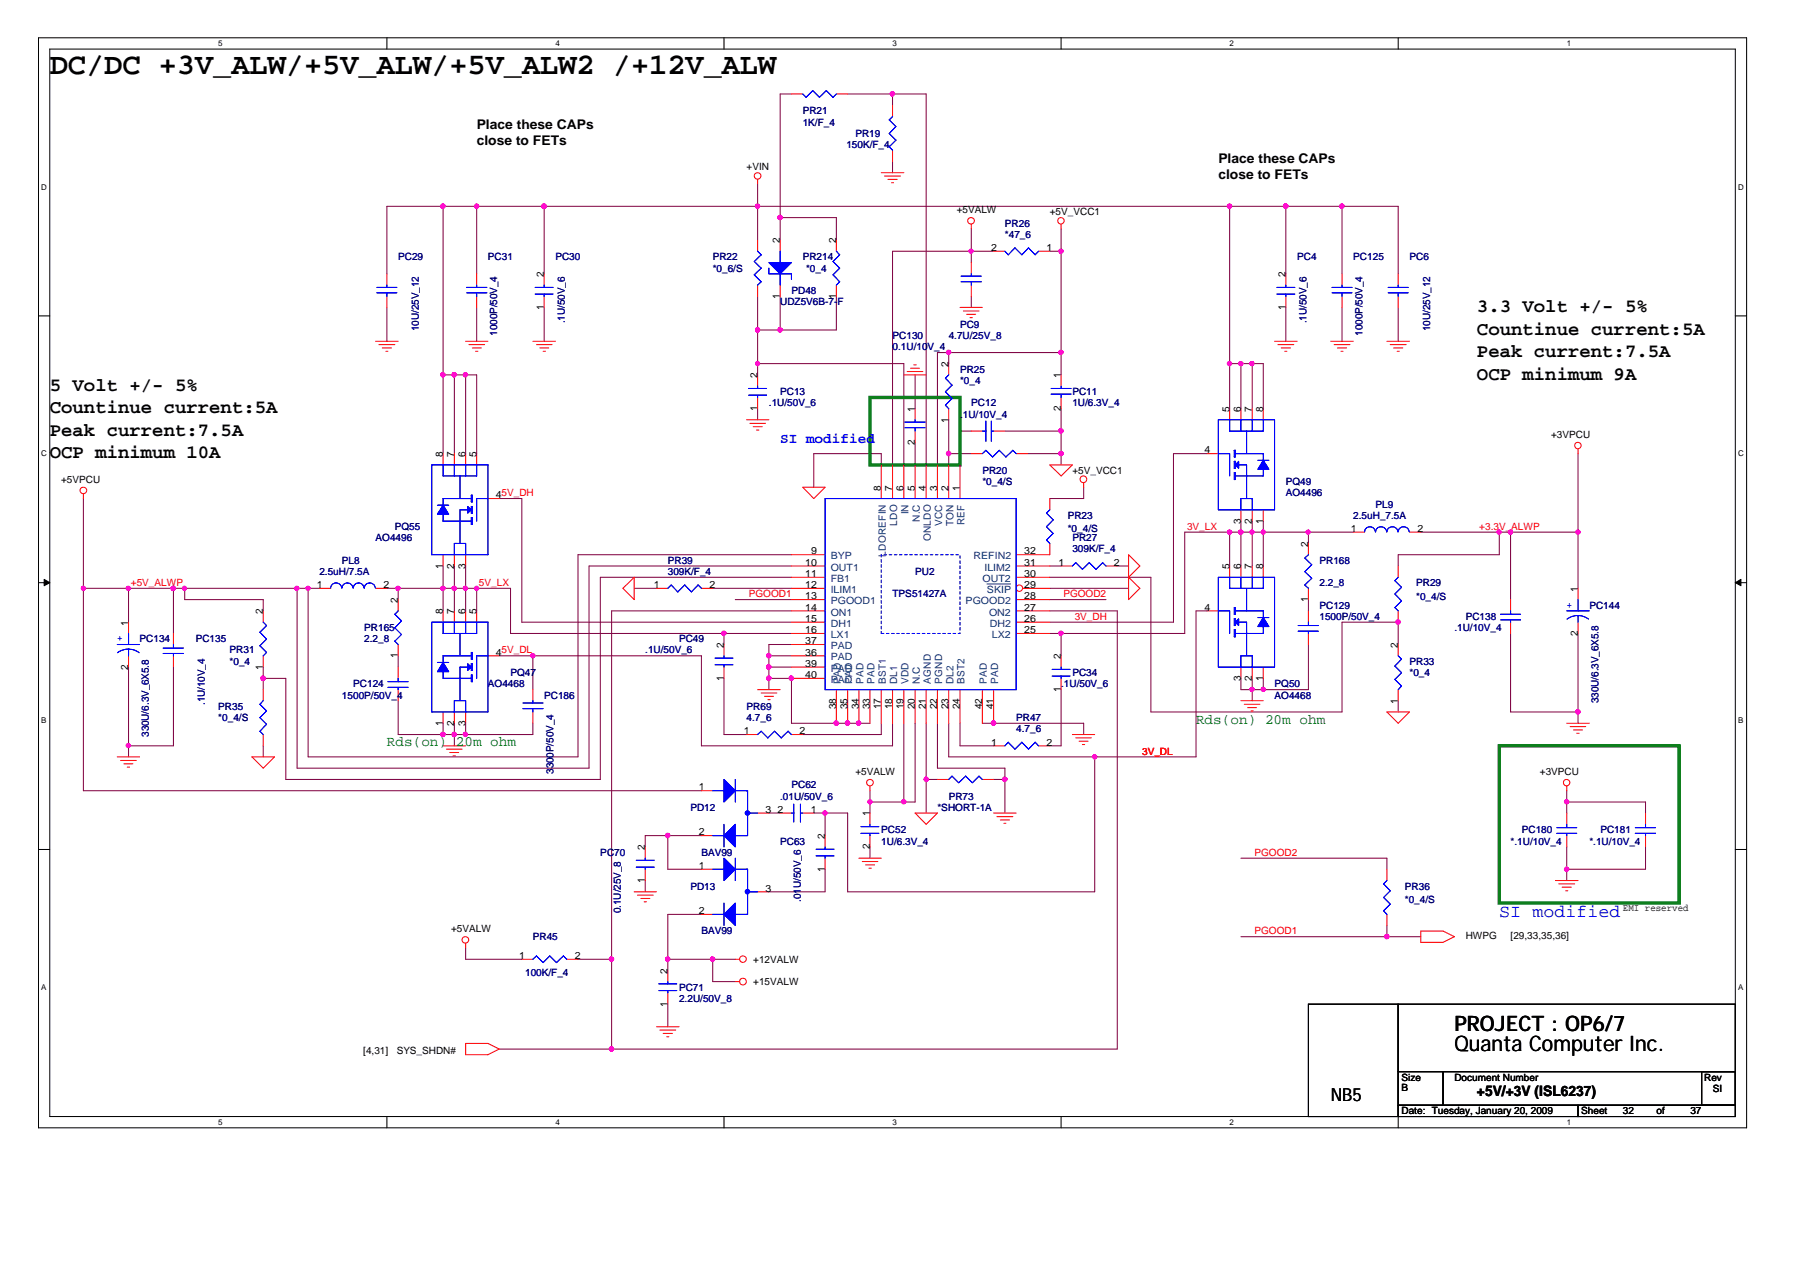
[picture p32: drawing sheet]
<svg xmlns="http://www.w3.org/2000/svg" width="297mm" height="210mm" viewBox="0 0 297 210" stroke-linecap="round" stroke-linejoin="round" font-family="sans-serif">
<defs><g id="words">
<text font-size="5" x="8.2" y="12.3">DC/DC +3V_ALW/+5V_ALW/+5V_ALW2 /+12V_ALW</text>
<g font-size="3.5">
<text x="240" y="173.5">Quanta Computer Inc.</text>
<text x="240" y="170.1">PROJECT : OP6/7</text>
</g>
<g font-size="3.1">
<text x="243.7" y="51.5">3.3 Volt +/- 5%</text>
<text x="243.7" y="58.9">Peak current:7.5A</text>
<text x="243.7" y="55.2">Countinue current:5A</text>
<text x="8.2" y="64.5">5 Volt +/- 5%</text>
<text x="243.7" y="62.6">OCP minimum 9A</text>
<text x="8.2" y="71.9">Peak current:7.5A</text>
<text x="8.2" y="68.2">Countinue current:5A</text>
<text x="8.2" y="75.6">OCP minimum 10A</text>
</g>
<text font-size="3" fill="#00f" x="247.4" y="151.4">SI modified</text>
<text font-size="3" x="219.6" y="181.7">NB5</text>
<text font-size="2.4" fill="#00f" x="128.7" y="73.1">SI modified</text>
<g font-size="2.4" fill="#008000">
<text x="197.4" y="119.4">Rds(on) 20m ohm</text>
<text x="63.8" y="123.1">Rds(on) 20m ohm</text>
</g>
<text font-size="2.4" x="243.7" y="180.9">+5V/+3V (ISL6237)</text>
<g font-size="2.2">
<text x="78.7" y="21.3">Place these CAPs</text>
<text x="78.7" y="24">close to FETs</text>
<text x="201" y="26.9">Place these CAPs</text>
<text x="201" y="29.5">close to FETs</text>
</g>
<g font-size="1.7" fill="#000080">
<text x="132.5" y="18.9">PR21</text>
<text x="132.5" y="20.7">1K/F_4</text>
<text x="141.1" y="22.6">PR19</text>
<text x="139.7" y="24.4">150K/F_4</text>
<text x="165.8" y="37.4">PR26</text>
<text x="165.8" y="39.3">*47_6</text>
<text x="65.7" y="42.9">PC29</text>
<text x="80.5" y="42.9">PC31</text>
<text x="91.7" y="42.9">PC30</text>
<text x="117.6" y="42.9">PR22</text>
<text x="117.6" y="44.8">*0_6/S</text>
<text x="132.5" y="42.9">PR214</text>
<text x="133" y="44.8">*0_4</text>
<text x="214" y="42.9">PC4</text>
<text x="223.3" y="42.9">PC125</text>
<text x="232.6" y="42.9">PC6</text>
<text x="93.2" y="53.4" transform="rotate(-90 93.2 53.4)">.1U/50V_6</text>
<text x="128.7" y="50.4">UDZ5V6B-7-F</text>
<text x="130.6" y="48.5">PD48</text>
<text x="215.6" y="53.4" transform="rotate(-90 215.6 53.4)">.1U/50V_6</text>
<text x="69.1" y="54.6" transform="rotate(-90 69.1 54.6)">10U/25V_12</text>
<text x="82" y="55.4" transform="rotate(-90 82 55.4)">1000P/50V_4</text>
<text x="147.3" y="55.9">PC130</text>
<text x="147.3" y="57.8">0.1U/10V_4</text>
<text x="156.5" y="55.9">4.7U/25V_8</text>
<text x="158.4" y="54.1">PC9</text>
<text x="224.8" y="55.4" transform="rotate(-90 224.8 55.4)">1000P/50V_4</text>
<text x="236" y="54.6" transform="rotate(-90 236 54.6)">10U/25V_12</text>
<text x="128.7" y="65.2">PC13</text>
<text x="158.4" y="61.5">PR25</text>
<text x="158.4" y="63.3">*0_4</text>
<text x="177" y="65.2">PC11</text>
<text x="126.9" y="67.1">.1U/50V_6</text>
<text x="158.4" y="68.9">.1U/10V_4</text>
<text x="160.3" y="67.1">PC12</text>
<text x="177" y="67.1">1U/6.3V_4</text>
<text x="162.1" y="78.2">PR20</text>
<text x="162.1" y="80">*0_4/S</text>
<text x="212.2" y="80">PQ49</text>
<text x="212.2" y="81.9">AO4496</text>
<text x="227" y="83.7">PL9</text>
<text x="62" y="89.3">AO4496</text>
<text x="65.2" y="87.5">PQ55</text>
<text x="176.2" y="85.6">PR23</text>
<text x="176.2" y="87.8">*0_4/S</text>
<text x="177" y="89.3">PR27</text>
<text x="223.3" y="85.6">2.5uH_7.5A</text>
<text x="52.7" y="94.9">2.5uH/7.5A</text>
<text x="56.4" y="93">PL8</text>
<text x="110.2" y="93">PR39</text>
<text x="110.2" y="94.9">309K/F_4</text>
<text x="151" y="94.9">PU2</text>
<text x="177" y="91.2">309K/F_4</text>
<text x="217.7" y="93">PR168</text>
<text x="147.3" y="98.6">TPS51427A</text>
<text x="217.7" y="100.4">PC129</text>
<text x="217.7" y="96.7">2.2_8</text>
<text x="233.7" y="96.7">PR29</text>
<text x="233.7" y="98.9">*0_4/S</text>
<text x="262.3" y="100.4">PC144</text>
<text x="23" y="106">PC134</text>
<text x="32.3" y="106">PC135</text>
<text x="37.9" y="107.8">PR31</text>
<text x="60.1" y="104.2">PR165</text>
<text x="60.1" y="106">2.2_8</text>
<text x="106.5" y="107.8">.1U/50V_6</text>
<text x="112.1" y="106">PC49</text>
<text x="217.7" y="102.3">1500P/50V_4</text>
<text x="240" y="104.2">.1U/10V_4</text>
<text x="241.9" y="102.3">PC138</text>
<text x="37.9" y="109.7">*0_4</text>
<text x="58.3" y="113.4">PC124</text>
<text x="80.5" y="113.4">AO4468</text>
<text x="84.2" y="111.6">PQ47</text>
<text x="175.1" y="113.4">.1U/50V_6</text>
<text x="177" y="111.6">PC34</text>
<text x="210.3" y="113.4">PQ50</text>
<text x="232.6" y="109.7">PR33</text>
<text x="232.6" y="111.6">*0_4</text>
<text x="33.8" y="116.4" transform="rotate(-90 33.8 116.4)">.1U/10V_4</text>
<text x="36" y="117.1">PR35</text>
<text x="36" y="119">*0_4/S</text>
<text x="56.4" y="115.3">1500P/50V_4</text>
<text x="89.8" y="115.3">PC186</text>
<text x="123.2" y="117.1">PR69</text>
<text x="123.2" y="119">4.7_6</text>
<text x="167.7" y="119">PR47</text>
<text x="210.3" y="115.3">AO4468</text>
<text x="263.8" y="116" transform="rotate(-90 263.8 116)">330U/6.3V_6X5.8</text>
<text x="24.6" y="121.6" transform="rotate(-90 24.6 121.6)">330U/6.3V_6X5.8</text>
<text x="167.7" y="120.8">4.7_6</text>
<text x="91.3" y="127.7" transform="rotate(-90 91.3 127.7)">3300P/50V_4</text>
<text x="128.7" y="132">.01U/50V_6</text>
<text x="130.6" y="130.1">PC62</text>
<text x="156.5" y="132">PR73</text>
<text x="113.9" y="133.8">PD12</text>
<text x="145.4" y="137.5">PC52</text>
<text x="154.7" y="133.8">*SHORT-1A</text>
<text x="251.1" y="137.5">PC180</text>
<text x="264.1" y="137.5">PC181</text>
<text x="99.1" y="141.2">PC70</text>
<text x="115.7" y="141.2">BAV99</text>
<text x="128.7" y="139.4">PC63</text>
<text x="145.4" y="139.4">1U/6.3V_4</text>
<text x="249.3" y="139.4">*.1U/10V_4</text>
<text x="262.3" y="139.4">*.1U/10V_4</text>
<text x="113.9" y="146.8">PD13</text>
<text x="132.1" y="148.8" transform="rotate(-90 132.1 148.8)">.01U/50V_6</text>
<text x="231.8" y="146.8">PR36</text>
<text x="231.8" y="149">*0_4/S</text>
<text x="87.9" y="155.1">PR45</text>
<text x="102.4" y="150.7" transform="rotate(-90 102.4 150.7)">0.1U/25V_8</text>
<text x="115.7" y="154.2">BAV99</text>
<text x="86.7" y="161.1">100K/F_4</text>
<text x="112.1" y="163.5">PC71</text>
<text x="112.1" y="165.3">2.2U/50V_8</text>
</g>
<g font-size="1.7">
<text x="123.2" y="28.1">+VIN</text>
<text x="157.9" y="35.2">+5VALW</text>
<text x="173.2" y="35.5">+5V_VCC1</text>
<text x="128.7" y="40.1" transform="rotate(-90 128.7 40.1)">2</text>
<text x="138" y="40.1" transform="rotate(-90 138 40.1)">2</text>
<text x="163.5" y="41.4">2</text>
<text x="172.7" y="41.4">1</text>
<text x="89.7" y="45.7" transform="rotate(-90 89.7 45.7)">2</text>
<text x="212.1" y="45.7" transform="rotate(-90 212.1 45.7)">2</text>
<text x="89.7" y="51.2" transform="rotate(-90 89.7 51.2)">1</text>
<text x="128.7" y="49.3" transform="rotate(-90 128.7 49.3)">1</text>
<text x="138" y="49.3" transform="rotate(-90 138 49.3)">1</text>
<text x="212.1" y="51.2" transform="rotate(-90 212.1 51.2)">1</text>
<text x="125" y="62.4" transform="rotate(-90 125 62.4)">2</text>
<text x="156.5" y="60.6" transform="rotate(-90 156.5 60.6)">2</text>
<text x="175" y="62.4" transform="rotate(-90 175 62.4)">1</text>
<text x="125" y="67.9" transform="rotate(-90 125 67.9)">1</text>
<text x="151" y="68" transform="rotate(-90 151 68)">1</text>
<text x="156.5" y="69.7" transform="rotate(-90 156.5 69.7)">1</text>
<text x="175" y="67.9" transform="rotate(-90 175 67.9)">2</text>
<text x="202.9" y="68" transform="rotate(-90 202.9 68)">5</text>
<text x="204.7" y="68" transform="rotate(-90 204.7 68)">6</text>
<text x="206.6" y="68" transform="rotate(-90 206.6 68)">7</text>
<text x="208.4" y="68" transform="rotate(-90 208.4 68)">8</text>
<text x="73.1" y="75.4" transform="rotate(-90 73.1 75.4)">8</text>
<text x="74.9" y="75.4" transform="rotate(-90 74.9 75.4)">7</text>
<text x="76.8" y="75.4" transform="rotate(-90 76.8 75.4)">6</text>
<text x="78.6" y="75.4" transform="rotate(-90 78.6 75.4)">5</text>
<text x="151" y="73.4" transform="rotate(-90 151 73.4)">2</text>
<text x="198.8" y="74.8">4</text>
<text x="255.9" y="72.2">+3VPCU</text>
<text x="10.1" y="79.7">+5VPCU</text>
<text x="81.8" y="82.2">45V_DH</text>
<text x="145.4" y="81" transform="rotate(-90 145.4 81)">8</text>
<text x="147.2" y="81" transform="rotate(-90 147.2 81)">7</text>
<text x="149.1" y="81" transform="rotate(-90 149.1 81)">6</text>
<text x="151" y="81" transform="rotate(-90 151 81)">5</text>
<text x="152.8" y="81" transform="rotate(-90 152.8 81)">4</text>
<text x="154.6" y="81" transform="rotate(-90 154.6 81)">3</text>
<text x="156.5" y="81" transform="rotate(-90 156.5 81)">2</text>
<text x="158.4" y="81" transform="rotate(-90 158.4 81)">1</text>
<text x="177" y="78.2">+5V_VCC1</text>
<text x="204.7" y="86.4" transform="rotate(-90 204.7 86.4)">3</text>
<text x="206.6" y="86.4" transform="rotate(-90 206.6 86.4)">2</text>
<text x="208.4" y="86.4" transform="rotate(-90 208.4 86.4)">1</text>
<text x="222.9" y="87.8">1</text>
<text x="233.9" y="87.8">2</text>
<text x="73.1" y="93.8" transform="rotate(-90 73.1 93.8)">1</text>
<text x="74.9" y="93.8" transform="rotate(-90 74.9 93.8)">2</text>
<text x="76.8" y="93.8" transform="rotate(-90 76.8 93.8)">3</text>
<text x="132.9" y="93.4">10</text>
<text x="132.9" y="95.2">11</text>
<text x="133.9" y="91.5">9</text>
<text x="169" y="95.2">30</text>
<text x="169" y="93.4">31</text>
<text x="169" y="91.5">32</text>
<text x="174.7" y="93.4">1</text>
<text x="183.8" y="93.4">2</text>
<text x="202.9" y="94" transform="rotate(-90 202.9 94)">5</text>
<text x="204.7" y="94" transform="rotate(-90 204.7 94)">6</text>
<text x="206.6" y="94" transform="rotate(-90 206.6 94)">7</text>
<text x="208.4" y="94" transform="rotate(-90 208.4 94)">8</text>
<text x="215.9" y="90.2" transform="rotate(-90 215.9 90.2)">2</text>
<text x="43.4" y="101.4" transform="rotate(-90 43.4 101.4)">2</text>
<text x="52.3" y="97">1</text>
<text x="63.3" y="97">2</text>
<text x="65.7" y="99.5" transform="rotate(-90 65.7 99.5)">2</text>
<text x="73.1" y="101.4" transform="rotate(-90 73.1 101.4)">8</text>
<text x="74.9" y="101.4" transform="rotate(-90 74.9 101.4)">7</text>
<text x="76.8" y="101.4" transform="rotate(-90 76.8 101.4)">6</text>
<text x="78.6" y="101.4" transform="rotate(-90 78.6 101.4)">5</text>
<text x="107.9" y="97">1</text>
<text x="117.1" y="97">2</text>
<text x="132.9" y="97">12</text>
<text x="132.9" y="98.9">13</text>
<text x="132.9" y="100.8">14</text>
<text x="169" y="100.8">27</text>
<text x="169" y="98.9">28</text>
<text x="169" y="97">29</text>
<text x="198.8" y="100.8">4</text>
<text x="215.9" y="99.4" transform="rotate(-90 215.9 99.4)">1</text>
<text x="260.3" y="97.6" transform="rotate(-90 260.3 97.6)">1</text>
<text x="21.2" y="103.2" transform="rotate(-90 21.2 103.2)">1</text>
<text x="119.4" y="106.9" transform="rotate(-90 119.4 106.9)">2</text>
<text x="132.9" y="102.6">15</text>
<text x="132.9" y="104.5">16</text>
<text x="132.9" y="106.3">37</text>
<text x="169" y="104.5">25</text>
<text x="169" y="102.6">26</text>
<text x="230.7" y="106.9" transform="rotate(-90 230.7 106.9)">2</text>
<text x="260.3" y="105" transform="rotate(-90 260.3 105)">2</text>
<text x="21.2" y="110.5" transform="rotate(-90 21.2 110.5)">2</text>
<text x="43.4" y="110.5" transform="rotate(-90 43.4 110.5)">1</text>
<text x="65.7" y="108.6" transform="rotate(-90 65.7 108.6)">1</text>
<text x="81.8" y="108.2">45V_DL</text>
<text x="119.4" y="112.4" transform="rotate(-90 119.4 112.4)">1</text>
<text x="132.9" y="108.2">36</text>
<text x="132.9" y="110">39</text>
<text x="132.9" y="111.9">40</text>
<text x="175" y="108.8" transform="rotate(-90 175 108.8)">2</text>
<text x="204.7" y="112.4" transform="rotate(-90 204.7 112.4)">3</text>
<text x="206.6" y="112.4" transform="rotate(-90 206.6 112.4)">2</text>
<text x="208.4" y="112.4" transform="rotate(-90 208.4 112.4)">1</text>
<text x="73.1" y="119.8" transform="rotate(-90 73.1 119.8)">1</text>
<text x="74.9" y="119.8" transform="rotate(-90 74.9 119.8)">2</text>
<text x="76.8" y="119.8" transform="rotate(-90 76.8 119.8)">3</text>
<text x="138" y="117.1" transform="rotate(-90 138 117.1)">38</text>
<text x="139.8" y="117.1" transform="rotate(-90 139.8 117.1)">35</text>
<text x="141.7" y="117.1" transform="rotate(-90 141.7 117.1)">34</text>
<text x="143.5" y="117.1" transform="rotate(-90 143.5 117.1)">33</text>
<text x="145.4" y="117.1" transform="rotate(-90 145.4 117.1)">17</text>
<text x="147.2" y="117.1" transform="rotate(-90 147.2 117.1)">18</text>
<text x="149.1" y="117.1" transform="rotate(-90 149.1 117.1)">19</text>
<text x="151" y="117.1" transform="rotate(-90 151 117.1)">20</text>
<text x="152.8" y="117.1" transform="rotate(-90 152.8 117.1)">21</text>
<text x="154.6" y="117.1" transform="rotate(-90 154.6 117.1)">22</text>
<text x="156.5" y="117.1" transform="rotate(-90 156.5 117.1)">23</text>
<text x="158.4" y="117.1" transform="rotate(-90 158.4 117.1)">24</text>
<text x="162.1" y="117.1" transform="rotate(-90 162.1 117.1)">42</text>
<text x="163.9" y="117.1" transform="rotate(-90 163.9 117.1)">41</text>
<text x="175" y="114.2" transform="rotate(-90 175 114.2)">1</text>
<text x="230.7" y="116.1" transform="rotate(-90 230.7 116.1)">1</text>
<text x="122.7" y="121.2">1</text>
<text x="131.9" y="121.2">2</text>
<text x="163.5" y="123">1</text>
<text x="172.7" y="123">2</text>
<text x="115.3" y="130.4">1</text>
<text x="141.1" y="127.9">+5VALW</text>
<text x="254.1" y="127.9">+3VPCU</text>
<text x="115.3" y="137.9">2</text>
<text x="126.3" y="134.1">3</text>
<text x="128.3" y="134.1">2</text>
<text x="133.8" y="134.1">1</text>
<text x="143.5" y="134.7" transform="rotate(-90 143.5 134.7)">1</text>
<text x="106.4" y="140.3" transform="rotate(-90 106.4 140.3)">2</text>
<text x="115.3" y="143.4">1</text>
<text x="136.1" y="143.9" transform="rotate(-90 136.1 143.9)">1</text>
<text x="136.1" y="138.4" transform="rotate(-90 136.1 138.4)">2</text>
<text x="143.5" y="140.2" transform="rotate(-90 143.5 140.2)">2</text>
<text x="106.4" y="145.7" transform="rotate(-90 106.4 145.7)">1</text>
<text x="126.3" y="147.1">3</text>
<text x="74.4" y="153.9">+5VALW</text>
<text x="115.3" y="150.8">2</text>
<text x="241.9" y="155">HWPG</text>
<text x="249.3" y="155">[29,33,35,36]</text>
<text x="267.8" y="150.3">EMI reserved</text>
<text x="85.6" y="158.3">1</text>
<text x="94.8" y="158.3">2</text>
<text x="110.2" y="160.7" transform="rotate(-90 110.2 160.7)">2</text>
<text x="124.3" y="158.8">+12VALW</text>
<text x="110.2" y="166.1" transform="rotate(-90 110.2 166.1)">1</text>
<text x="124.3" y="162.6">+15VALW</text>
<text x="59.9" y="173.9">[4,31]</text>
<text x="65.5" y="173.9">SYS_SHDN#</text>
<text x="231.3" y="178.3">Size</text>
<text x="231.3" y="180">B</text>
<text x="240" y="178.3">Document Number</text>
<text x="281.2" y="178.3">Rev</text>
<text x="231.3" y="183.9">Date: Tuesday, January 20, 2009</text>
<text x="260.9" y="183.9">Sheet</text>
<text x="267.8" y="183.9">32</text>
<text x="273.3" y="183.9">of</text>
<text x="278.9" y="183.9">37</text>
<text x="282.6" y="180.2">SI</text>
</g>
<g font-size="1.7" fill="#004080">
<text x="148" y="86.8" transform="rotate(-90 148 86.8)">LDO</text>
<text x="149.9" y="84.9" transform="rotate(-90 149.9 84.9)">IN</text>
<text x="151.8" y="86.1" transform="rotate(-90 151.8 86.1)">N.C</text>
<text x="153.6" y="89.3" transform="rotate(-90 153.6 89.3)">ONLDO</text>
<text x="155.4" y="86.8" transform="rotate(-90 155.4 86.8)">VCC</text>
<text x="157.3" y="86.8" transform="rotate(-90 157.3 86.8)">TON</text>
<text x="159.2" y="86.6" transform="rotate(-90 159.2 86.6)">REF</text>
<text x="137.1" y="92.3">BYP</text>
<text x="137.1" y="94.2">OUT1</text>
<text x="146.2" y="91.9" transform="rotate(-90 146.2 91.9)">LDOREFIN</text>
<text x="160.7" y="92.3">REFIN2</text>
<text x="162.4" y="94.2">ILIM2</text>
<text x="137.1" y="96">FB1</text>
<text x="137.1" y="97.8">ILIM1</text>
<text x="137.1" y="99.7">PGOOD1</text>
<text x="137.1" y="101.6">ON1</text>
<text x="159.3" y="99.7">PGOOD2</text>
<text x="162.1" y="96">OUT2</text>
<text x="162.9" y="97.8">SKIP</text>
<text x="163.2" y="101.6">ON2</text>
<text x="137.1" y="103.4">DH1</text>
<text x="137.1" y="105.3">LX1</text>
<text x="137.1" y="107.1">PAD</text>
<text x="163.3" y="103.4">DH2</text>
<text x="163.7" y="105.3">LX2</text>
<text x="137.1" y="109">PAD</text>
<text x="137.1" y="110.8">PAD</text>
<text x="137.1" y="112.7">PAD</text>
<text x="138.8" y="112.9" transform="rotate(-90 138.8 112.9)">PAD</text>
<text x="140.6" y="112.9" transform="rotate(-90 140.6 112.9)">PAD</text>
<text x="142.5" y="112.9" transform="rotate(-90 142.5 112.9)">PAD</text>
<text x="144.3" y="112.9" transform="rotate(-90 144.3 112.9)">PAD</text>
<text x="146.2" y="112.9" transform="rotate(-90 146.2 112.9)">BST1</text>
<text x="148" y="112.9" transform="rotate(-90 148 112.9)">DL1</text>
<text x="149.9" y="112.9" transform="rotate(-90 149.9 112.9)">VDD</text>
<text x="151.8" y="112.9" transform="rotate(-90 151.8 112.9)">N.C</text>
<text x="153.6" y="112.9" transform="rotate(-90 153.6 112.9)">AGND</text>
<text x="155.4" y="112.9" transform="rotate(-90 155.4 112.9)">PGND</text>
<text x="157.3" y="112.9" transform="rotate(-90 157.3 112.9)">DL2</text>
<text x="159.2" y="112.9" transform="rotate(-90 159.2 112.9)">BST2</text>
<text x="162.9" y="112.9" transform="rotate(-90 162.9 112.9)">PAD</text>
<text x="164.7" y="112.9" transform="rotate(-90 164.7 112.9)">PAD</text>
</g>
<g font-size="1.7" fill="#f00">
<text x="195.9" y="87.4">3V_LX</text>
<text x="244.1" y="87.4">+3.3V_ALWP</text>
<text x="21.6" y="96.7">+5V_ALWP</text>
<text x="79" y="96.7">5V_LX</text>
<text x="123.6" y="98.6">PGOOD1</text>
<text x="175.5" y="98.6">PGOOD2</text>
<text x="177.3" y="102.3">3V_DH</text>
<text x="188.5" y="124.5">3V_DL</text>
<text x="207" y="141.2">PGOOD2</text>
<text x="207" y="154.2">PGOOD1</text>
</g>
<g font-size="1.7" fill="#00f">
<text x="258.5" y="100.3">+</text>
<text x="19.3" y="105.8">+</text>
</g>
<g font-size="1.3">
<text x="36" y="7.6">5</text>
<text x="91.7" y="7.6">4</text>
<text x="147.3" y="7.6">3</text>
<text x="202.9" y="7.6">2</text>
<text x="258.5" y="7.6">1</text>
<text x="6.8" y="31.3">D</text>
<text x="286.8" y="31.3">D</text>
<text x="6.8" y="75.3">C</text>
<text x="286.8" y="75.3">C</text>
<text x="6.8" y="119.4">B</text>
<text x="286.8" y="119.4">B</text>
<text x="6.8" y="163.4">A</text>
<text x="286.8" y="163.4">A</text>
<text x="36" y="185.6">5</text>
<text x="91.7" y="185.6">4</text>
<text x="147.3" y="185.6">3</text>
<text x="202.9" y="185.6">2</text>
<text x="258.5" y="185.6">1</text>
</g>
</g></defs>
<g fill="none" stroke="#000" stroke-width=".17">
<path d="M6.3 6.2h281.9v179.9h-281.9zM8.2 8.1h278.1v176.1h-278.1zM63.8 6.2v1.9M119.5 6.2v1.9M175.1 6.2v1.9M230.7 6.2v1.9M6.3 52.1h1.9M286.3 52.1h1.9M6.3 96.2h1.9M286.3 96.2h1.9M6.3 140.2h1.9M286.3 140.2h1.9"/>
<path d="M215.9 165.7h14.8v18.5h-14.8zM230.7 165.7h55.6v11.1h-55.6zM230.7 176.8h7.4v5.6h-7.4zM238.1 176.8h48.2v5.6h-48.2zM280.8 176.8h5.5v5.6h-5.5zM63.8 184.2v1.9M119.5 184.2v1.9M175.1 184.2v1.9M230.7 182.4h29.7v1.8h-29.7zM230.7 184.2v1.9M260.4 182.4h25.9v1.8h-25.9z"/>
</g>
<g fill="#000" stroke="#000" stroke-width=".17">
<path d="M7.3 95.6l.9 .6-.9 .5z" fill-rule="evenodd"/>
<path d="M286.3 96.2l1-.6v1.1z" fill-rule="evenodd"/>
</g>
<g fill="none" stroke="#800040" stroke-width=".17">
<path d="M130.6 15.5h-1.9v24.1M139.9 15.5h12.9v61.2M147.3 15.5v1.9M73.1 34.1v40.8M78.7 34.1v11.1M89.8 34.1v11.1M125 30.4v9.2M128.7 35.9h9.3v3.7M147.3 26.6v1.9M160.3 37.8v5.5M175.1 37.8v24.1M202.9 34.1v33.4"/>
<path d="M212.2 34.1v11.1M221.4 34.1v11.1M63.8 45.2v-11.1h166.9v11.1M63.8 50.7v5.6M78.7 50.7v5.6M89.8 50.7v5.6M125 48.9v13M128.7 48.9v5.6M138 48.9v5.6h-13M156.5 58.2v1.8M160.3 48.9v1.8M164 41.5h-16.7v35.2"/>
<path d="M173.2 41.5h1.9M175.1 58.2h-20.4v18.5M212.2 50.7v5.6M221.4 50.7v5.6M230.7 50.7v5.6M73.1 61.9h5.6v13M75 61.9v13M76.8 61.9v13M125 67.5v1.8M125 60h24.1v16.7M145.4 76.7v-1.8h-11.1v5.5M151 61.9v5.6"/>
<path d="M151 73v3.7M156.5 74.9h3.8M156.5 69.3v7.4M160.3 71.1h-1.9v5.6M165.8 71.1h9.3M169.5 74.9h5.6M175.1 67.5v9.2M199.2 74.9h-5.6v27.8h-20.4M202.9 60h5.5v7.5M204.8 60v7.5M206.6 60v7.5M260.4 74.9v22.2"/>
<path d="M13.8 97.1h38.9M13.8 82.3v48.2h101.9M21.2 97.1v5.6M28.6 97.1v7.4M30.5 97.1v1.8h12.9v1.9M63.8 97.1h20.4v7.4h46.4M65.7 97.1v1.8M73.1 93.4v7.4M75 93.4v7.4M76.8 93.4v7.4M78.7 97.1v3.7M82.4 82.3h3.7v20.4h44.5"/>
<path d="M104.6 97.1h3.7M117.6 97.1h13M121.3 98.9h9.3M130.6 93.4h-33.4v33.4h-48.2v-29.7M130.6 95.3h-31.5v33.3h-51.9v-16.7h-3.8M130.6 91.5h-35.2v33.4h-44.6v-27.8M173.2 97.1h13M173.2 95.3h16.7v22.2h31.5v-14.8h9.3v3.7M173.2 93.4h1.9M173.2 98.9h9.3M178.8 80.4v1.9h-5.6M184.4 93.4h1.8"/>
<path d="M202.9 87.8v5.6M204.8 86v7.4M206.6 86v7.4M208.4 86v7.4M215.9 87.8v1.9M215.9 98.9v1.9M223.3 87.8h-27.8v16.7h-22.3M234.4 87.8h26M247.4 87.8v3.7h-16.7v1.9M249.3 87.8v11.1M21.2 110.1v14.8M28.6 110.1v13h-7.4"/>
<path d="M43.4 110.1v3.7M65.7 115.6v5.6h22.2v-1.8M65.7 108.2v1.9M73.1 119.4v1.8M75 119.4v3.7M76.8 119.4v1.8M82.4 108.2h33.3v14.9h31.6v-3.7M87.9 108.2v5.6M119.5 111.9v9.3h3.7M119.5 104.5v1.9M126.9 108.2h3.7M126.9 111.9h3.7v7.5h13"/>
<path d="M126.9 110.1h3.7M130.6 100.8h-29.7v72.3M130.6 106.4h-3.7v7.4M145.4 119.4v1.8h-12.9M149.1 119.4v12.9M151 119.4v12.9h-7.4M152.8 119.4v14.8M154.7 119.4v7.4h11.1v7.4M158.4 119.4v3.7h5.6M162.1 119.4h16.7v1.8M173.2 100.8h11.2v72.3h-102M175.1 104.5v3.7"/>
<path d="M175.1 113.8v9.3h-1.9M199.2 100.8h-1.8v24.1h-40.9v-5.5M206.6 111.9v3.7M208.4 111.9v1.9M215.9 106.4v7.4h-11.1v-1.9M230.7 115.6v1.9M249.3 104.5v13h11.1M260.4 104.5v14.9M43.4 123.1v1.8M110.2 137.9v5.5h5.5M115.7 137.9h-9.2v1.9M126.9 134.2h1.8"/>
<path d="M136.1 134.2v3.7M143.6 130.5v3.7M143.6 139.8v1.8M152.8 128.6h1.9M164 128.6h1.8M180.6 124.9v22.3h-40.7v-13h-5.6M258.5 132.3h13v1.9M258.5 130.5v3.7M258.5 139.8v5.5M271.5 139.8v3.6h-13M76.8 156.4v1.9h9.3M95.4 158.3h5.5"/>
<path d="M106.5 145.3v1.9M110.2 158.3h11.1M115.7 150.9h-5.5v9.3M117.6 158.3v3.7h3.7M136.1 143.4v3.8h-9.2M204.8 141.6h24.1v1.8M204.8 154.6h29.6M228.9 152.7v1.9M110.2 165.7v3.7"/>
</g>
<g fill="#f0f" stroke="#f0f" stroke-width=".17">
<circle cx="73.1" cy="61.8" r=".37"/>
<circle cx="212.1" cy="34" r=".37"/>
<circle cx="117.6" cy="158.3" r=".37"/>
<circle cx="76.8" cy="61.8" r=".35"/>
<circle cx="202.9" cy="34" r=".37"/>
<circle cx="125" cy="34" r=".35"/>
<circle cx="21.2" cy="123" r=".34"/>
<circle cx="204.7" cy="87.8" r=".36"/>
<circle cx="74.9" cy="61.8" r=".37"/>
<circle cx="74.9" cy="121.2" r=".37"/>
<circle cx="73.1" cy="121.2" r=".37"/>
<circle cx="73.1" cy="97.1" r=".36"/>
<circle cx="165.8" cy="128.6" r=".37"/>
<circle cx="260.4" cy="87.8" r=".36"/>
<circle cx="249.2" cy="87.8" r=".36"/>
<circle cx="136.1" cy="134.2" r=".36"/>
<circle cx="110.2" cy="158.3" r=".37"/>
<circle cx="110.2" cy="137.9" r=".37"/>
<circle cx="89.8" cy="34" r=".37"/>
<circle cx="221.4" cy="34" r=".37"/>
<circle cx="125" cy="60" r=".34"/>
<circle cx="247.4" cy="87.8" r=".36"/>
<circle cx="43.4" cy="111.9" r=".37"/>
<circle cx="202.9" cy="60" r=".36"/>
<circle cx="206.6" cy="60" r=".34"/>
<circle cx="204.7" cy="60" r=".36"/>
<circle cx="78.6" cy="34" r=".35"/>
<circle cx="73.1" cy="34" r=".37"/>
<circle cx="160.2" cy="41.5" r=".34"/>
<circle cx="119.4" cy="104.5" r=".36"/>
<circle cx="143.5" cy="132.3" r=".34"/>
<circle cx="208.4" cy="113.8" r=".34"/>
<circle cx="206.6" cy="113.8" r=".34"/>
<circle cx="156.5" cy="74.8" r=".37"/>
<circle cx="260.4" cy="117.5" r=".37"/>
<circle cx="75" cy="97.1" r=".36"/>
<circle cx="228.8" cy="154.5" r=".37"/>
<circle cx="126.8" cy="108.2" r=".37"/>
<circle cx="28.6" cy="97.1" r=".36"/>
<circle cx="21.2" cy="97.1" r=".34"/>
<circle cx="78.7" cy="97.1" r=".34"/>
<circle cx="175.1" cy="74.8" r=".37"/>
<circle cx="175.1" cy="71.1" r=".37"/>
<circle cx="141.7" cy="119.3" r=".35"/>
<circle cx="139.8" cy="119.3" r=".37"/>
<circle cx="50.8" cy="97.1" r=".34"/>
<circle cx="49" cy="97.1" r=".34"/>
<circle cx="100.9" cy="173.1" r=".37"/>
<circle cx="215.9" cy="87.8" r=".34"/>
<circle cx="175.1" cy="41.5" r=".36"/>
<circle cx="152.8" cy="128.6" r=".35"/>
<circle cx="149.1" cy="132.3" r=".36"/>
<circle cx="230.7" cy="102.6" r=".37"/>
<circle cx="87.9" cy="108.2" r=".35"/>
<circle cx="65.7" cy="97.1" r=".36"/>
<circle cx="13.8" cy="97.1" r=".34"/>
<circle cx="175.1" cy="104.5" r=".36"/>
<circle cx="76.8" cy="97.1" r=".34"/>
<circle cx="202.9" cy="87.8" r=".36"/>
<circle cx="208.4" cy="87.8" r=".34"/>
<circle cx="206.6" cy="87.8" r=".34"/>
<circle cx="147.2" cy="15.5" r=".37"/>
<circle cx="138" cy="119.3" r=".37"/>
<circle cx="175.1" cy="58.1" r=".36"/>
<circle cx="156.5" cy="58.1" r=".36"/>
<circle cx="126.8" cy="110.1" r=".37"/>
<circle cx="130.6" cy="111.9" r=".37"/>
<circle cx="126.8" cy="111.9" r=".37"/>
<circle cx="163.9" cy="119.3" r=".37"/>
<circle cx="180.6" cy="124.9" r=".34"/>
<circle cx="125" cy="54.4" r=".35"/>
<circle cx="30.4" cy="97.1" r=".34"/>
<circle cx="100.9" cy="158.3" r=".37"/>
<circle cx="76.8" cy="121.2" r=".35"/>
<circle cx="128.7" cy="54.4" r=".37"/>
<circle cx="128.7" cy="35.9" r=".37"/>
<circle cx="258.5" cy="132.3" r=".36"/>
<circle cx="258.5" cy="143.4" r=".36"/>
</g>
<g fill="none" stroke="#f00" stroke-width=".17">
<path d="M147.3 17.4v1.8M125 29.6v.8M125 39.6v1.9M138 39.6v1.9M145.4 28.5h3.7M146 29.1h2.6M146.5 29.6h1.5M147.1 30.2h.3M147.3 24.8v1.8M160.3 37v.8M175.1 37v.8M62 56.3h3.7"/>
<path d="M62.5 56.9h2.7M63.1 57.4h1.5M63.7 58h.3M76.8 56.3h3.7M77.4 56.9h2.6M77.9 57.4h1.5M78.5 58h.4M78.7 45.2v1.8M78.7 48.9v1.8M87.9 56.3h3.8M88.5 56.9h2.6M89.1 57.4h1.5"/>
<path d="M89.6 58h.4M125 47v1.9M138 47v1.9M158.4 50.7h3.7M159 51.3h2.5M159.5 51.9h1.5M160.1 52.4h.3M210.3 56.3h3.7M210.9 56.9h2.6M211.4 57.4h1.5M212 58h.3M219.6 56.3h3.7"/>
<path d="M220.1 56.9h2.7M220.7 57.4h1.5M221.3 58h.3M221.4 45.2v1.8M221.4 48.9v1.8M228.9 56.3h3.7M229.4 56.9h2.6M230 57.4h1.5M230.5 58h.4M230.7 45.2v1.8M230.7 48.9v1.8M73.1 74.9v1.8"/>
<path d="M75 74.9v1.8M76.8 74.9v1.8M78.7 74.9v1.8M123.2 69.3h3.7M123.7 69.9h2.6M124.3 70.4h1.5M124.8 71h.4M145.4 76.7v5.6M147.3 76.7v5.6M149.1 61.9h3.7M149.1 76.7v5.6M149.7 61.3h2.6"/>
<path d="M150.2 60.8h1.5M150.8 60.2h.4M151 76.7v5.6M152.8 76.7v5.6M154.7 76.7v5.6M156.5 76.7v5.6M158.4 76.7v5.6M160.3 74.9h1.8M167.7 74.9h1.8M173.2 76.7h3.8l-1.9 1.8zM175.1 61.9v1.8M175.1 65.6v1.9"/>
<path d="M178.8 79.7v.7M260.4 74.1v.8M13.8 81.5v.8M52.7 97.1h1.9M62 97.1h1.8M65.7 98.9v1.9M73.1 91.5v1.9M75 91.5v1.9M76.8 91.5v1.9M80.5 82.3h1.9M102.8 97.1l1.8-1.8v3.6zM130.6 97.1h5.5"/>
<path d="M130.6 91.5h5.5M130.6 93.4h5.5M130.6 95.3h5.5M130.6 98.9h5.5M132.5 80.4h3.6l-1.8 1.9zM167.7 98.9h5.5M173.2 82.3v1.8M173.2 89.7v1.8M186.2 91.5l1.9 1.9-1.9 1.9 1.9 1.8-1.9 1.8zM202.9 93.4v1.9M204.8 93.4v1.9M206.6 93.4v1.9"/>
<path d="M208.4 93.4v1.9M223.3 87.8h1.9M232.6 87.8h1.8M21.2 102.7v1.8M21.2 108.2v1.9M43.4 100.8v1.9M43.4 108.2v1.9M65.7 106.4v1.8M119.5 106.4v1.8M119.5 110.1v1.8M125 113.8h3.7M125.6 114.4h2.6"/>
<path d="M126.2 114.9h1.4M126.7 115.5h.4M130.6 100.8h5.5M130.6 102.7h5.5M130.6 104.5h5.5M145.4 113.8v5.6M147.3 113.8v5.6M149.1 113.8v5.6M151 113.8v5.6M152.8 113.8v5.6M154.7 113.8v5.6M156.5 113.8v5.6"/>
<path d="M158.4 113.8v5.6M167.7 100.8h5.5M167.7 102.7h5.5M167.7 104.5h5.5M175.1 108.2v1.9M175.1 111.9v1.9M199.2 100.8h1.8M204.8 115.6h3.6M204.8 110.1v1.8M205.3 116.2h2.6M205.9 116.8h1.4M206.4 117.3h.4"/>
<path d="M206.6 110.1v1.8M208.4 110.1v1.8M215.9 100.8v1.9M215.9 104.5v1.9M228.9 117.5h3.7l-1.9 1.9zM230.7 106.4v1.8M230.7 113.8v1.8M258.5 119.4h3.8M259.1 119.9h2.6M19.3 124.9h3.7M19.9 125.5h2.6M20.4 126h1.5"/>
<path d="M21 126.6h.4M41.6 124.9h3.7l-1.9 1.9zM73.1 123.1h3.7M73.7 123.6h2.5M74.2 124.2h1.5M74.8 124.7h.3M115.7 130.5h1.9M115.7 137.9h1.9M123.2 121.2h1.8M125 134.2h1.9M128.7 134.2h1.9M130.6 121.2h1.9"/>
<path d="M132.5 134.2h1.8M143.6 129.7v.8M151 134.2h3.7l-1.9 1.8zM154.7 128.6h1.8M162.1 128.6h1.9M164 123.1h1.8M164 134.2h3.7M164.5 134.8h2.6M165.1 135.3h1.5M165.7 135.9h.3M171.4 123.1h1.8M177 121.2h3.6"/>
<path d="M177.5 121.8h2.6M178.1 122.3h1.4M178.6 122.9h.4M258.5 129.7v.8M258.5 134.2v1.8M258.5 137.9v1.9M259.6 120.5h1.5M260.2 121h.4M76.8 155.7v.7M86.1 158.3h1.8M93.5 158.3h1.9M104.6 147.2h3.7"/>
<path d="M105.2 147.7h2.6M105.7 148.3h1.5M106.3 148.8h.4M115.7 143.4h1.9M115.7 150.9h1.9M121.3 158.3h.7M125 147.2h1.9M141.7 141.6h3.7M142.3 142.2h2.6M142.8 142.7h1.5M143.4 143.3h.4M228.9 143.4v1.9"/>
<path d="M228.9 150.9v1.8M234.4 153.6h3.7l1.9 1-1.9 .9h-3.7zM256.7 145.3h3.7M257.2 145.9h2.6M257.8 146.4h1.5M258.4 147h.3M76.8 172.2h3.7l1.9 .9-1.9 .9h-3.7zM108.3 169.4h3.8M108.9 170h2.6M109.4 170.5h1.6M110 171.1h.4M110.2 160.2v1.8"/>
<path d="M110.2 163.8v1.9M121.3 162h.7"/>
<circle cx="125" cy="29" r=".55"/>
<circle cx="160.2" cy="36.4" r=".55"/>
<circle cx="175.1" cy="36.4" r=".54"/>
<circle cx="178.8" cy="79.1" r=".56"/>
<circle cx="260.4" cy="73.5" r=".54"/>
<circle cx="13.8" cy="80.9" r=".55"/>
<circle cx="143.6" cy="129.1" r=".55"/>
<circle cx="258.5" cy="129.1" r=".54"/>
<circle cx="76.8" cy="155.1" r=".55"/>
<circle cx="122.6" cy="158.3" r=".55"/>
<circle cx="122.6" cy="162" r=".56"/>
</g>
<path d="M143.6 65.6h14.8v11.1h-14.8zM247.4 123.1h29.7v25.9h-29.7z" fill="none" stroke="#008000" stroke-width=".55"/>
<g fill="none" stroke="#00f" stroke-width=".17">
<path d="M147.3 19.2l-.6 .6 1.1 1.1-1.1 1.1 1.1 1.1-1.1 1.1 .6 .6M77 48.3h3.3M77 47.4h3.3M78.7 47v.4M78.7 48.3v.6M125 41.5l.6 .6-1.1 1.1 1.1 1.1-1.1 1.1 1.1 1.1-.6 .5M138 41.5l.6 .6-1.1 1.1 1.1 1.1-1.1 1.1 1.1 1.1-.6 .5M219.8 48.3h3.3M219.8 47.4h3.3M221.4 47v.4M221.4 48.3v.6M229.1 48.3h3.3"/>
<path d="M229.1 47.4h3.3M230.7 47v.4M230.7 48.3v.6M71.2 76.7h9.3v14.8h-9.3zM73.1 76.7v1.8h5.6v-1.8M75 76.7v1.8M75.9 78.5v3.8M76.8 76.7v1.8M162.1 74.9l.6-.6 1.1 1.1 1.1-1.1 1.1 1.1 1.1-1.1 .6 .6M173.4 65h3.3M173.4 64.1h3.3M175.1 63.7v.4"/>
<path d="M175.1 65v.6M54.6 97a.91 .91 0 0 1 .9-.8 .91 .91 0 0 1 .9 .8M56.4 97a.91 .91 0 0 1 .9-.8 .91 .91 0 0 1 1 .8M58.3 97a.89 .89 0 0 1 .9-.8 .89 .89 0 0 1 .9 .8M60.1 97a.91 .91 0 0 1 .9-.8 .91 .91 0 0 1 .9 .8M72.2 83.4h1.8M73.1 84.9v1.1h4.7M75 91.5v-1.8h1.8v1.8M77.2 84.1h-1.3v5.6M77.8 81.7h.1v1.1h-.1zM77.8 83.6h.1v1.1h-.1zM77.8 85.4h.1v1.1h-.1z"/>
<path d="M77.8 82.3h-4.7v1.1M80.5 82.3h-1.8v3.7M173.2 84.1l-.5 .6 1.1 1.1-1.1 1.1 1.1 1.1-1.1 1.1 .5 .6M201 95.3h9.3v14.8h-9.3zM202.9 95.3v1.8h5.5v-1.8M204.8 95.3v1.8M205.7 97.1v3.7M206.6 95.3v1.8M225.2 87.8a.89 .89 0 0 1 .9-.9 .89 .89 0 0 1 .8 .9M227 87.8a.91 .91 0 0 1 .9-.9 .91 .91 0 0 1 .9 .9M228.9 87.8a.91 .91 0 0 1 .9-.9 .91 .91 0 0 1 .9 .9M230.7 87.8a.91 .91 0 0 1 .9-.9 .91 .91 0 0 1 .9 .9"/>
<path d="M19.3 106.4h3.7M19.4 107.7a2.96 2.96 0 0 1 3.5 0M21.2 104.5v1.9M21.2 107.1v1.1M43.4 102.7l.6 .5-1.1 1.1 1.1 1.2-1.1 1.1 1.1 1.1-.6 .5M65.7 100.8l-.5 .6 1.1 1.1-1.1 1.1 1.1 1.1-1.1 1.1 .5 .6M118 108.6h2.9M118 109.7h2.9M119.5 108.2v.4M119.5 109.7v.4M173.6 110.5h3M173.6 111.6h3"/>
<path d="M175.1 110.1v.4M175.1 111.6v.3M201 100.8h1.9v3.7M203.7 102.1h.1v1.1h-.1zM203.7 100.3h.1v1.1h-.1zM203.7 103.9h.1v1.2h-.1zM203.8 100.8h4.6v1.1M204.4 102.7h1.3v5.5M204.8 110.1v-1.9h1.8v1.9M207.6 101.9h1.8M208.4 103.4v1.1h-4.6M214.2 103.2h3.4"/>
<path d="M214.2 104.2h3.4M215.9 102.7v.5M215.9 104.2v.3M230.7 108.2l.6 .6-1.1 1.1 1.1 1.1-1.1 1.1 1.1 1.1-.6 .6M117.6 130.5h1.9M117.6 137.9h1.9M119.5 136v3.8M121.3 128.6v3.7M121.3 130.5h2.1v3.3M123.4 134.5v3.4h-2.1M123.7 134.2h1.3M125 121.2l.6-.5 1.1 1.1 1.1-1.1 1.1 1.1 1.1-1.1 .6 .5"/>
<path d="M130.6 134.2h.4M131 132.7v3M132.1 134.2h.4M132.1 132.7v3M156.5 128.6l.6-.5 1.1 1.1 1.1-1.1 1.1 1.1 1.1-1.1 .6 .5M165.8 123.1l.6-.6 1.1 1.1 1.1-1.1 1.1 1.1 1.1-1.1 .6 .6M256.9 136.6h3.3M256.9 137.5h3.3M258.5 136v.6M258.5 137.5v.4M87.9 158.3l.6-.6 1.1 1.1 1.1-1.1 1.1 1.1 1.2-1.1 .5 .6M117.6 143.4h1.9"/>
<path d="M117.6 150.9h1.9M119.5 149v3.7M121.3 143.4h2.1v3.4M121.3 141.6v3.7M123.4 147.5v3.4h-2.1M123.7 147.2h1.3M228.9 145.3l-.6 .6 1.1 1.1-1.1 1.1 1.1 1.1-1.1 1.1 .6 .6M108.7 162.4h3M108.7 163.5h3M110.2 162v.4M110.2 163.5v.3"/>
</g>
<g fill="#00f" stroke="#00f" stroke-width=".17">
<path d="M119.5 141.6l1.8 1.8-1.8 1.9z" fill-rule="evenodd"/>
<path d="M121.3 149v3.7l-1.8-1.8z" fill-rule="evenodd"/>
<path d="M119.5 141.6l1.8 1.8-1.8 1.9z" fill-rule="evenodd"/>
<path d="M121.3 149v3.7l-1.8-1.8z" fill-rule="evenodd"/>
<path d="M119.5 128.6l1.8 1.9-1.8 1.8z" fill-rule="evenodd"/>
<path d="M121.3 136v3.8l-1.8-1.9z" fill-rule="evenodd"/>
<path d="M119.5 128.6l1.8 1.9-1.8 1.8z" fill-rule="evenodd"/>
<path d="M121.3 136v3.8l-1.8-1.9z" fill-rule="evenodd"/>
<path d="M208.4 101.9l1 1.5h-1.8z" fill-rule="evenodd"/>
<path d="M203.8 102.7l.6-.6v1.1z" fill-rule="evenodd"/>
<path d="M208.4 101.9l1 1.5h-1.8z" fill-rule="evenodd"/>
<path d="M203.8 102.7l.6-.6v1.1z" fill-rule="evenodd"/>
<path d="M73.1 83.4l.9 1.5h-1.8z" fill-rule="evenodd"/>
<path d="M77.2 83.6l.6 .5-.6 .6z" fill-rule="evenodd"/>
<path d="M73.1 83.4l.9 1.5h-1.8z" fill-rule="evenodd"/>
<path d="M77.2 83.6l.6 .5-.6 .6z" fill-rule="evenodd"/>
<circle cx="123.3" cy="147.1" r=".37"/>
<circle cx="123.3" cy="134.2" r=".36"/>
</g>
<circle cx="168.2" cy="97.1" r=".54" fill="#fff" stroke="#f00" stroke-width=".17"/>
<g fill="none" stroke="#f00" stroke-width=".17">
<path d="M130.6 15.5h1.9M138 15.5h1.9M128.7 39.6v1.9M63.8 45.2v1.8M63.8 48.9v1.8M89.8 45.2v1.8M89.8 48.9v1.8M128.7 47v1.9M160.3 43.3v1.9M160.3 47v1.9M164 41.5h1.8M171.4 41.5h1.8"/>
<path d="M212.2 45.2v1.8M212.2 48.9v1.8M125 61.9v1.8M125 65.6v1.9M151 67.5v1.8M151 71.1v1.9M156.5 60v1.9M156.5 67.5v1.8M160.3 71.1h1.8M164 71.1h1.8M199.2 74.9h1.8M202.9 67.5v1.8"/>
<path d="M204.8 67.5v1.8M206.6 67.5v1.8M208.4 67.5v1.8M108.3 97.1h1.9M115.7 97.1h1.9M167.7 95.3h5.5M167.7 93.4h5.5M167.7 91.5h5.5M168.8 97.1h4.4M175.1 93.4h1.9M182.5 93.4h1.9M204.8 84.1v1.9"/>
<path d="M206.6 84.1v1.9M208.4 84.1v1.9M215.9 89.7v1.8M215.9 97.1v1.8M230.7 93.4v1.9M249.3 98.9v1.9M260.4 97.1v1.8M28.6 104.5v1.9M28.6 108.2v1.9M43.4 113.8v1.8M65.7 110.1v1.8M65.7 113.8v1.8"/>
<path d="M73.1 100.8v1.9M73.1 117.5v1.9M75 100.8v1.9M75 117.5v1.9M76.8 100.8v1.9M76.8 117.5v1.9M78.7 100.8v1.9M80.5 108.2h1.9M87.9 113.8v1.8M87.9 117.5v1.9M130.6 108.2h5.5M130.6 106.4h5.5"/>
<path d="M130.6 110.1h5.5M130.6 111.9h5.5M138 113.8v5.6M139.9 113.8v5.6M141.7 113.8v5.6M143.6 113.8v5.6M162.1 113.8v5.6M164 113.8v5.6M230.7 100.8v1.9M249.3 102.7v1.8M260.4 102.7v1.8M43.4 121.2v1.9"/>
<path d="M106.5 139.8v1.8M136.1 137.9v1.9M143.6 134.2v1.8M143.6 137.9v1.9M271.5 134.2v1.8M271.5 137.9v1.9M106.5 143.4v1.9M136.1 141.6v1.8"/>
</g>
<path d="M162.9 96.4h3.9" fill="none" stroke="#004080" stroke-width=".17"/>
<g fill="none" stroke="#00f" stroke-width=".17">
<path d="M132.5 15.5l.5 .6 1.1-1.1 1.1 1.1 1.2-1.1 1.1 1.1 .5-.6M62.2 48.3h3.3M62.2 47.4h3.3M63.8 47v.4M63.8 48.3v.6M88.3 47.4h3M88.3 48.5h3M89.8 47v.4M89.8 48.5v.4M126.9 44.3v.9h3.7v.9M128.7 41.5v1.8M128.7 45.2v1.8"/>
<path d="M158.6 46.5h3.3M158.6 45.6h3.3M160.3 45.2v.4M160.3 46.5v.5M165.8 41.5l.6 .6 1.1-1.2 1.1 1.2 1.1-1.2 1.1 1.2 .6-.6M210.7 47.4h3M210.7 48.5h3M212.2 47v.4M212.2 48.5v.4M123.5 64.1h3M123.5 65.2h3M125 63.7v.4"/>
<path d="M125 65.2v.4M149.3 70.6h3.4M149.3 69.7h3.4M151 69.3v.4M151 70.6v.5M156.5 61.9l-.5 .5 1.1 1.2-1.1 1.1 1.1 1.1-1.1 1.1 .5 .6M162.1 71.1h.6M162.7 69.5v3.3M163.6 71.1h.4M163.6 69.5v3.3M201 74.9h1.9v3.6M201 69.3h9.3v14.8h-9.3z"/>
<path d="M202.9 69.3v1.8h5.5v-1.8M203.7 74.3h.1v1.1h-.1zM203.7 76.1h.1v1.2h-.1zM203.7 78h.1v1.1h-.1zM203.8 74.9h4.6v1.1M204.4 76.7h1.3v5.6M204.8 69.3v1.8M205.7 71.1v3.8M206.6 69.3v1.8M207.6 76h1.8M208.4 77.4v1.1h-4.6M110.2 97.1l.5-.6 1.1 1.2 1.2-1.2 1.1 1.2 1.1-1.2 .5 .6"/>
<path d="M136.1 82.3h31.6v31.5h-31.6zM177 93.4l.5-.5 1.1 1.1 1.1-1.1 1.1 1.1 1.1-1.1 .6 .5M204.8 84.1v-1.8h1.8v1.8M215.9 91.5l-.6 .6 1.2 1.1-1.2 1.1 1.2 1.1-1.2 1.1 .6 .6M230.7 95.3l-.5 .5 1.1 1.1-1.1 1.1 1.1 1.2-1.1 1.1 .5 .5M260.4 98.9v1.9M26.9 106.9h3.4M26.9 107.8h3.4M28.6 106.4v.5M28.6 107.8v.4M43.4 115.6l-.5 .6 1.1 1.1-1.1 1.1 1.1 1.1-1.1 1.2 .5 .5M64 112.5h3.4"/>
<path d="M64 113.4h3.4M65.7 111.9v.6M65.7 113.4v.4M71.2 102.7h9.3v14.8h-9.3zM72.2 109.3h1.8M73.1 102.7v1.8h5.6v-1.8M73.1 110.8v1.1h4.7M75 117.5v-1.9h1.8v1.9M75 102.7v1.8M75.9 104.5v3.7M76.8 102.7v1.8M77.2 110.1h-1.3v5.5"/>
<path d="M77.8 111.4h.1v1.1h-.1zM77.8 107.7h.1v1.1h-.1zM77.8 109.5h.1v1.1h-.1zM77.8 108.2h-4.7v1.1M80.5 108.2h-1.8v3.7M86.3 116.9h3.3M86.3 116h3.3M87.9 115.6v.4M87.9 116.9v.6M247.6 101.4h3.3M247.6 102.3h3.3M249.3 100.8v.6"/>
<path d="M249.3 102.3v.4M258.5 100.8h3.8M258.6 102.2a2.96 2.96 0 0 1 3.5 0M260.4 101.6v1.1M136.1 139.8v.3M142.1 137.5h2.9M142.1 136.4h2.9M143.6 136v.4M143.6 137.5v.4M269.8 137.5h3.4M269.8 136.6h3.4M271.5 136v.6"/>
<path d="M271.5 137.5v.4M105 142h2.9M105 143.1h2.9M106.5 141.6v.4M106.5 143.1v.3M134.7 140.1h2.9M134.7 141.2h2.9M136.1 141.2v.4"/>
</g>
<path d="M145.4 91.5h13v13h-13z" fill="none" stroke="#fff" stroke-width=".17" stroke-dasharray=".4"/>
<path d="M145.4 91.5h13v13h-13z" fill="none" stroke="#00f" stroke-width=".17" stroke-dasharray=".4"/>
<g fill="#00f" stroke="#00f" stroke-width=".17">
<path d="M126.9 43.3h3.7l-1.9 1.9z" fill-rule="evenodd"/>
<path d="M126.9 43.3h3.7l-1.9 1.9z" fill-rule="evenodd"/>
<path d="M208.4 76l1 1.4h-1.8z" fill-rule="evenodd"/>
<path d="M204.4 76.1v1.2l-.6-.6z" fill-rule="evenodd"/>
<path d="M208.4 76l1 1.4h-1.8z" fill-rule="evenodd"/>
<path d="M204.4 76.1v1.2l-.6-.6z" fill-rule="evenodd"/>
<path d="M73.1 109.3l.9 1.5h-1.8z" fill-rule="evenodd"/>
<path d="M77.2 109.5l.6 .6-.6 .5z" fill-rule="evenodd"/>
<path d="M73.1 109.3l.9 1.5h-1.8z" fill-rule="evenodd"/>
<path d="M77.2 109.5l.6 .6-.6 .5z" fill-rule="evenodd"/>
</g>
<g fill="#f0f" stroke="#f0f" stroke-width=".17">
<circle cx="73.1" cy="61.8" r=".37"/>
<circle cx="212.1" cy="34" r=".37"/>
<circle cx="117.6" cy="158.3" r=".37"/>
<circle cx="76.8" cy="61.8" r=".35"/>
<circle cx="202.9" cy="34" r=".37"/>
<circle cx="125" cy="34" r=".35"/>
<circle cx="21.2" cy="123" r=".34"/>
<circle cx="204.7" cy="87.8" r=".36"/>
<circle cx="74.9" cy="61.8" r=".37"/>
<circle cx="74.9" cy="121.2" r=".37"/>
<circle cx="73.1" cy="121.2" r=".37"/>
<circle cx="73.1" cy="97.1" r=".36"/>
<circle cx="165.8" cy="128.6" r=".37"/>
<circle cx="260.4" cy="87.8" r=".36"/>
<circle cx="249.2" cy="87.8" r=".36"/>
<circle cx="136.1" cy="134.2" r=".36"/>
<circle cx="110.2" cy="158.3" r=".37"/>
<circle cx="110.2" cy="137.9" r=".37"/>
<circle cx="89.8" cy="34" r=".37"/>
<circle cx="221.4" cy="34" r=".37"/>
<circle cx="125" cy="60" r=".34"/>
<circle cx="247.4" cy="87.8" r=".36"/>
<circle cx="43.4" cy="111.9" r=".37"/>
<circle cx="202.9" cy="60" r=".36"/>
<circle cx="206.6" cy="60" r=".34"/>
<circle cx="204.7" cy="60" r=".36"/>
<circle cx="78.6" cy="34" r=".35"/>
<circle cx="73.1" cy="34" r=".37"/>
<circle cx="160.2" cy="41.5" r=".34"/>
<circle cx="119.4" cy="104.5" r=".36"/>
<circle cx="143.5" cy="132.3" r=".34"/>
<circle cx="208.4" cy="113.8" r=".34"/>
<circle cx="206.6" cy="113.8" r=".34"/>
<circle cx="156.5" cy="74.8" r=".37"/>
<circle cx="260.4" cy="117.5" r=".37"/>
<circle cx="75" cy="97.1" r=".36"/>
<circle cx="228.8" cy="154.5" r=".37"/>
<circle cx="126.8" cy="108.2" r=".37"/>
<circle cx="28.6" cy="97.1" r=".36"/>
<circle cx="21.2" cy="97.1" r=".34"/>
<circle cx="78.7" cy="97.1" r=".34"/>
<circle cx="175.1" cy="74.8" r=".37"/>
<circle cx="175.1" cy="71.1" r=".37"/>
<circle cx="141.7" cy="119.3" r=".35"/>
<circle cx="139.8" cy="119.3" r=".37"/>
<circle cx="50.8" cy="97.1" r=".34"/>
<circle cx="49" cy="97.1" r=".34"/>
<circle cx="100.9" cy="173.1" r=".37"/>
<circle cx="215.9" cy="87.8" r=".34"/>
<circle cx="175.1" cy="41.5" r=".36"/>
<circle cx="152.8" cy="128.6" r=".35"/>
<circle cx="149.1" cy="132.3" r=".36"/>
<circle cx="230.7" cy="102.6" r=".37"/>
<circle cx="87.9" cy="108.2" r=".35"/>
<circle cx="65.7" cy="97.1" r=".36"/>
<circle cx="13.8" cy="97.1" r=".34"/>
<circle cx="175.1" cy="104.5" r=".36"/>
<circle cx="76.8" cy="97.1" r=".34"/>
<circle cx="202.9" cy="87.8" r=".36"/>
<circle cx="208.4" cy="87.8" r=".34"/>
<circle cx="206.6" cy="87.8" r=".34"/>
<circle cx="147.2" cy="15.5" r=".37"/>
<circle cx="138" cy="119.3" r=".37"/>
<circle cx="175.1" cy="58.1" r=".36"/>
<circle cx="156.5" cy="58.1" r=".36"/>
<circle cx="126.8" cy="110.1" r=".37"/>
<circle cx="130.6" cy="111.9" r=".37"/>
<circle cx="126.8" cy="111.9" r=".37"/>
<circle cx="163.9" cy="119.3" r=".37"/>
<circle cx="180.6" cy="124.9" r=".34"/>
<circle cx="125" cy="54.4" r=".35"/>
<circle cx="30.4" cy="97.1" r=".34"/>
<circle cx="100.9" cy="158.3" r=".37"/>
<circle cx="76.8" cy="121.2" r=".35"/>
<circle cx="128.7" cy="54.4" r=".37"/>
<circle cx="128.7" cy="35.9" r=".37"/>
<circle cx="258.5" cy="132.3" r=".36"/>
<circle cx="258.5" cy="143.4" r=".36"/>
</g>
<use href="#words"/>
</svg>
